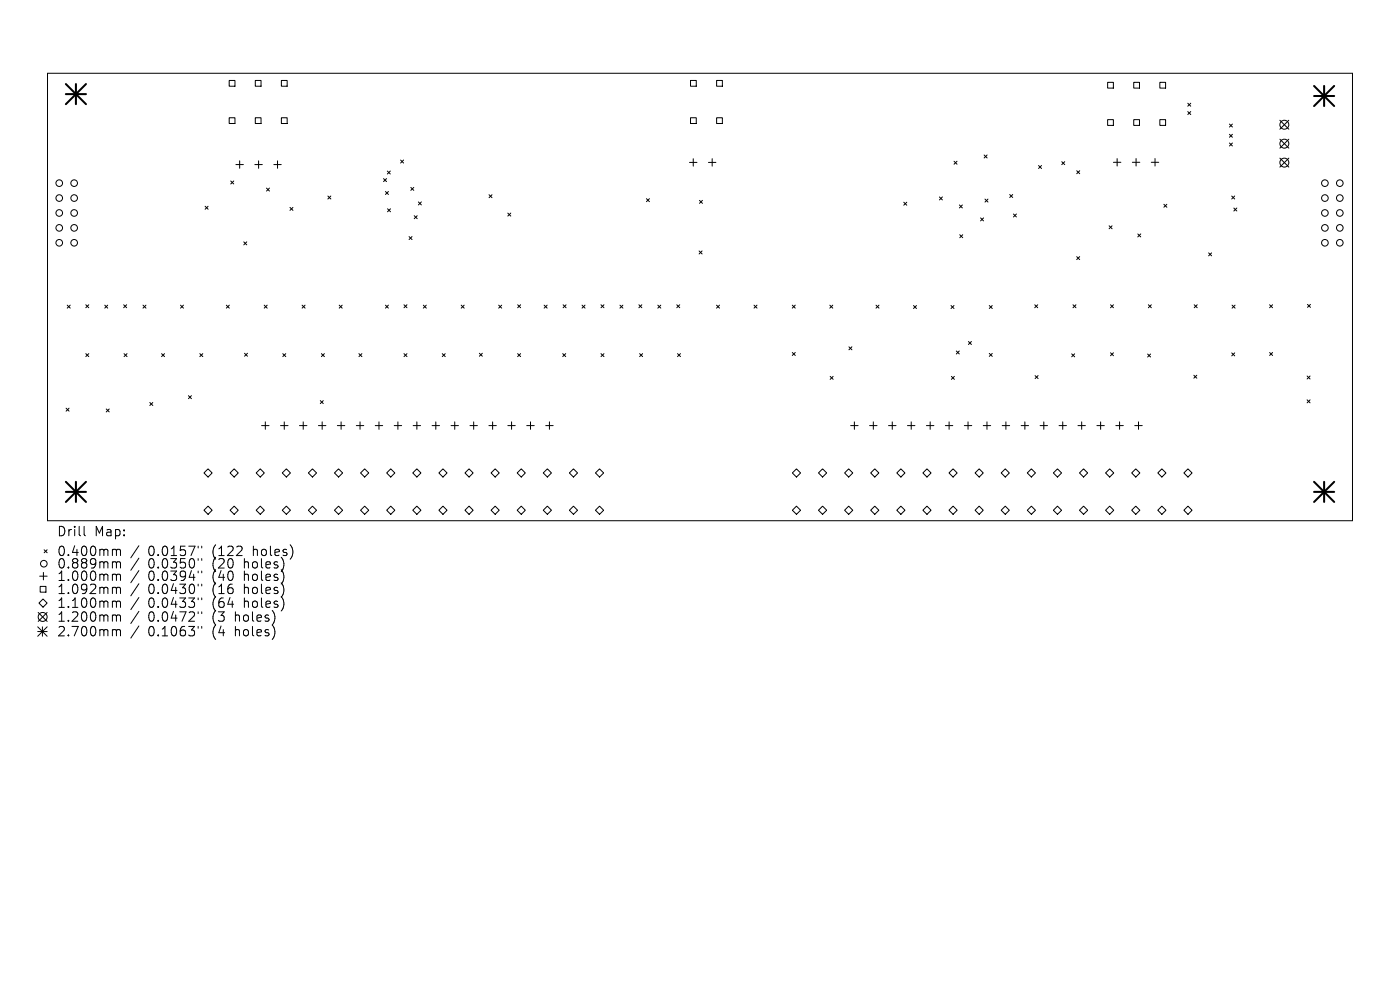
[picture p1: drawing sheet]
<svg xmlns="http://www.w3.org/2000/svg" width="297mm" height="210mm" viewBox="0 0 297 210" stroke-linecap="round" stroke-linejoin="round" font-family="sans-serif">
<defs><g id="words">
<g font-size="2.8">
<text x="12" y="114">Drill</text>
<text x="12" y="118.2">0.400mm</text>
<text x="20" y="114">Map:</text>
<text x="31.4" y="118.2">0.0157&quot;</text>
<text x="45.2" y="118.2">(122</text>
<text x="53.9" y="118.2">holes)</text>
<text x="12" y="120.9">0.889mm</text>
<text x="12" y="123.5">1.000mm</text>
<text x="31.4" y="120.9">0.0350&quot;</text>
<text x="31.4" y="123.5">0.0394&quot;</text>
<text x="45.2" y="120.9">(20</text>
<text x="45.2" y="123.5">(40</text>
<text x="52" y="120.9">holes)</text>
<text x="52" y="123.5">holes)</text>
<text x="12" y="126.3">1.092mm</text>
<text x="12" y="129.2">1.100mm</text>
<text x="31.4" y="126.3">0.0430&quot;</text>
<text x="31.4" y="129.2">0.0433&quot;</text>
<text x="45.2" y="126.3">(16</text>
<text x="45.2" y="129.2">(64</text>
<text x="52" y="126.3">holes)</text>
<text x="52" y="129.2">holes)</text>
<text x="12" y="132.2">1.200mm</text>
<text x="12" y="135.3">2.700mm</text>
<text x="31.4" y="132.2">0.0472&quot;</text>
<text x="31.4" y="135.3">0.1063&quot;</text>
<text x="45.2" y="132.2">(3</text>
<text x="45.2" y="135.3">(4</text>
<text x="50.1" y="132.2">holes)</text>
<text x="50.1" y="135.3">holes)</text>
</g>
</g></defs>
<g fill="none" stroke="#000" stroke-width=".21">
<path d="M10.1 15.5h276.8v95h-276.8zM48.6 17.1h1.2v1.2h-1.2zM54.2 17.1h1.2v1.2h-1.2zM59.7 17.1h1.2v1.2h-1.2zM146.5 17.1h1.2v1.2h-1.2zM152 17.1h1.2v1.2h-1.2zM235 17.5h1.2v1.2h-1.2zM240.5 17.5h1.2v1.2h-1.2zM246.1 17.5h1.2v1.2h-1.2zM48.6 25h1.2v1.2h-1.2zM49 38.4l.6 .6M49.6 38.4l-.6 .6"/>
<path d="M50 34.9h1.6M50.8 34.1v1.6M54.1 34.9h1.5M54.2 25h1.2v1.2h-1.2zM54.9 34.1v1.6M56.5 39.9l.7 .6M57.2 39.9l-.7 .6M58.1 34.9h1.6M58.9 34.1v1.6M59.7 25h1.2v1.2h-1.2zM81.4 37.9l.6 .6M82 37.9l-.6 .6"/>
<path d="M82.2 36.3l.6 .6M82.8 36.3l-.6 .6M85 34l.6 .6M85.6 34l-.6 .6M87.2 39.8l.6 .6M87.8 39.8l-.6 .6M146.3 34.5h1.6M146.5 25h1.2v1.2h-1.2zM147.1 33.7v1.5M150.3 34.5h1.6M151.1 33.7v1.5M152 25h1.2v1.2h-1.2z"/>
<path d="M202.4 34.2l.6 .6M203 34.2l-.6 .6M208.8 32.9l.6 .6M209.4 32.9l-.6 .6M220.3 35.1l.7 .6M221 35.1l-.7 .6M225.2 34.3l.7 .6M225.9 34.3l-.7 .6M228.4 36.2l.7 .6M229.1 36.2l-.7 .6M235 25.4h1.2v1.2h-1.2zM236.2 34.4h1.6"/>
<path d="M237 33.6v1.6M240.2 34.4h1.6M240.5 25.4h1.2v1.2h-1.2zM241 33.6v1.6M244.2 34.4h1.6M245 33.6v1.6M246.1 25.4h1.2v1.2h-1.2zM252 21.9l.6 .6M252 23.7l.6 .6M252.6 21.9l-.6 .6M252.6 23.7l-.6 .6M260.8 26.3l.7 .6"/>
<path d="M260.8 28.5l.7 .6M260.8 30.3l.7 .7M261.5 26.3l-.7 .6M261.5 28.5l-.7 .6M261.5 30.3l-.7 .7M271.5 25.5l1.9 1.9M271.5 29.5l1.9 1.9M271.5 33.5l1.9 1.9M273.4 25.5l-1.9 1.9M273.4 29.5l-1.9 1.9M273.4 33.5l-1.9 1.9M43.5 43.8l.6 .6"/>
<path d="M44.1 43.8l-.6 .6M51.7 51.3l.6 .6M52.3 51.3l-.6 .6M61.5 44l.6 .6M62.1 44l-.6 .6M69.6 41.6l.6 .6M70.2 41.6l-.6 .6M81.8 40.6l.6 .7M82.2 44.3l.6 .6M82.4 40.6l-.6 .7M82.8 44.3l-.6 .6M86.8 50.2l.6 .6"/>
<path d="M87.4 50.2l-.6 .6M87.9 45.8l.6 .6M88.5 45.8l-.6 .6M88.8 42.8l.6 .7M89.4 42.8l-.6 .7M103.7 41.3l.7 .6M104.4 41.3l-.7 .6M107.7 45.2l.7 .6M108.4 45.2l-.7 .6M137.1 42.1l.7 .7M137.8 42.1l-.7 .7M148.3 53.2l.6 .7"/>
<path d="M148.4 42.5l.6 .6M148.9 53.2l-.6 .7M149 42.5l-.6 .6M191.7 42.9l.7 .6M192.4 42.9l-.7 .6M199.3 41.8l.6 .6M199.9 41.8l-.6 .6M203.5 43.5l.7 .6M203.6 49.8l.6 .6M204.2 43.5l-.7 .6M204.2 49.8l-.6 .6M208 46.2l.7 .7"/>
<path d="M208.7 46.2l-.7 .7M209 42.2l.6 .7M209.6 42.2l-.6 .7M214.2 41.3l.6 .6M214.8 41.3l-.6 .6M215 45.4l.6 .6M215.6 45.4l-.6 .6M228.4 54.4l.6 .7M229 54.4l-.6 .7M235.3 47.9l.6 .6M235.9 47.9l-.6 .6M241.4 49.6l.6 .7"/>
<path d="M242 49.6l-.6 .7M246.9 43.3l.6 .7M247.5 43.3l-.6 .7M256.4 53.6l.6 .7M257 53.6l-.6 .7M261.3 41.6l.6 .6M261.8 44.1l.6 .7M261.9 41.6l-.6 .6M262.4 44.1l-.6 .7M14.3 64.7l.6 .7M14.9 64.7l-.6 .7M18.2 64.7l.6 .6"/>
<path d="M18.2 75l.6 .7M18.8 64.7l-.6 .6M18.8 75l-.6 .7M22.2 64.7l.7 .7M22.9 64.7l-.7 .7M26.2 64.7l.7 .6M26.3 75l.7 .7M26.9 64.7l-.7 .6M27 75l-.7 .7M30.3 64.7l.7 .7M31 64.7l-.7 .7M34.3 75l.6 .7"/>
<path d="M34.9 75l-.6 .7M38.3 64.7l.6 .7M38.9 64.7l-.6 .7M42.4 75l.6 .7M43 75l-.6 .7M48 64.7l.6 .7M48.6 64.7l-.6 .7M51.9 74.9l.6 .7M52.5 74.9l-.6 .7M56.1 64.7l.6 .7M56.7 64.7l-.6 .7M60 75l.6 .7"/>
<path d="M60.6 75l-.6 .7M64.1 64.7l.6 .7M64.7 64.7l-.6 .7M68.2 75l.6 .7M68.8 75l-.6 .7M72 64.7l.6 .7M72.6 64.7l-.6 .7M76.1 75l.7 .7M76.8 75l-.7 .7M81.8 64.7l.6 .7M82.4 64.7l-.6 .7M85.7 64.7l.6 .6"/>
<path d="M85.7 75l.6 .7M86.3 64.7l-.6 .6M86.3 75l-.6 .7M89.8 64.7l.6 .7M90.4 64.7l-.6 .7M93.8 75l.7 .7M94.5 75l-.7 .7M97.8 64.7l.7 .7M98.5 64.7l-.7 .7M101.7 74.9l.6 .7M102.3 74.9l-.6 .7M105.8 64.7l.6 .7"/>
<path d="M106.4 64.7l-.6 .7M109.8 64.7l.6 .6M109.8 75l.6 .7M110.4 64.7l-.6 .6M110.4 75l-.6 .7M115.4 64.7l.7 .7M116.1 64.7l-.7 .7M119.4 75l.6 .7M119.5 64.7l.6 .6M120 75l-.6 .7M120.1 64.7l-.6 .6M123.5 64.7l.6 .7"/>
<path d="M124.1 64.7l-.6 .7M127.5 64.7l.6 .6M127.5 75l.6 .7M128.1 64.7l-.6 .6M128.1 75l-.6 .7M131.5 64.7l.6 .7M132.1 64.7l-.6 .7M135.5 64.7l.7 .6M135.7 75l.6 .7M136.2 64.7l-.7 .6M136.3 75l-.6 .7M139.6 64.7l.6 .7"/>
<path d="M140.2 64.7l-.6 .7M143.6 64.7l.6 .6M143.7 75l.7 .7M144.2 64.7l-.6 .6M144.4 75l-.7 .7M152 64.7l.6 .7M152.6 64.7l-.6 .7M160 64.7l.6 .7M160.6 64.7l-.6 .7M168.1 64.7l.6 .7M168.1 74.8l.6 .6M168.7 64.7l-.6 .7"/>
<path d="M168.7 74.8l-.6 .6M176 64.7l.7 .7M176.1 79.8l.6 .7M176.7 64.7l-.7 .7M176.7 79.8l-.6 .7M180.1 73.6l.6 .6M180.7 73.6l-.6 .6M185.8 64.7l.7 .7M186.5 64.7l-.7 .7M193.8 64.8l.6 .6M194.4 64.8l-.6 .6M201.8 64.8l.6 .6"/>
<path d="M201.8 79.8l.7 .7M202.4 64.8l-.6 .6M202.5 79.8l-.7 .7M202.9 74.5l.6 .6M203.5 74.5l-.6 .6M205.4 72.4l.7 .7M206.1 72.4l-.7 .7M209.9 64.8l.6 .6M209.9 75l.6 .6M210.5 64.8l-.6 .6M210.5 75l-.6 .6M219.5 64.7l.6 .6"/>
<path d="M219.6 79.7l.6 .6M220.1 64.7l-.6 .6M220.2 79.7l-.6 .6M227.3 75.1l.7 .6M227.6 64.7l.7 .6M228 75.1l-.7 .6M228.3 64.7l-.7 .6M235.6 64.7l.6 .6M235.6 74.8l.6 .7M236.2 64.7l-.6 .6M236.2 74.8l-.6 .7M243.5 75.1l.6 .6"/>
<path d="M243.6 64.7l.7 .6M244.1 75.1l-.6 .6M244.3 64.7l-.7 .6M253.3 79.6l.6 .6M253.3 64.7l.7 .6M253.9 79.6l-.6 .6M254 64.7l-.7 .6M261.3 74.9l.6 .6M261.4 64.7l.6 .7M261.9 74.9l-.6 .6M262 64.7l-.6 .7M269.3 64.7l.7 .6"/>
<path d="M269.3 74.8l.7 .6M270 64.7l-.7 .6M270 74.8l-.7 .6M277.3 79.8l.6 .6M277.4 64.6l.6 .6M277.9 79.8l-.6 .6M278 64.6l-.6 .6M14 86.6l.7 .6M14.7 86.6l-.7 .6M22.5 86.8l.7 .6M23.2 86.8l-.7 .6M31.8 85.4l.6 .6"/>
<path d="M32.4 85.4l-.6 .6M40 83.9l.6 .7M40.6 83.9l-.6 .7M55.5 90.3h1.6M56.3 89.5v1.6M59.5 90.3h1.6M60.3 89.5v1.6M63.5 90.3h1.6M64.3 89.5v1.6M67.6 90.3h1.5M67.9 85l.7 .6M68.3 89.5v1.6"/>
<path d="M68.6 85l-.7 .6M71.6 90.3h1.6M72.4 89.5v1.6M75.6 90.3h1.6M76.4 89.5v1.6M79.6 90.3h1.6M80.4 89.5v1.6M83.6 90.3h1.6M84.4 89.5v1.6M87.6 90.3h1.6M88.4 89.5v1.6M91.7 90.3h1.5"/>
<path d="M92.5 89.5v1.6M95.7 90.3h1.6M96.5 89.5v1.6M99.7 90.3h1.6M100.5 89.5v1.6M103.7 90.3h1.6M104.5 89.5v1.6M107.7 90.3h1.6M108.5 89.5v1.6M111.8 90.3h1.5M112.5 89.5v1.6M115.8 90.3h1.6"/>
<path d="M116.6 89.5v1.6M180 99.5l.9 .8-.9 .9-.8-.9zM180.5 90.3h1.5M181.3 89.5v1.6M184.5 90.3h1.6M185.3 89.5v1.6M188.5 90.3h1.6M189.3 89.5v1.6M192.5 90.3h1.6M193.3 89.5v1.6M196.5 90.3h1.6M197.3 89.5v1.6"/>
<path d="M200.6 90.3h1.5M201.3 89.5v1.6M204.6 90.3h1.6M205.4 89.5v1.6M208.6 90.3h1.6M209.4 89.5v1.6M212.6 90.3h1.6M213.4 89.5v1.6M216.6 90.3h1.6M217.4 89.5v1.6M220.6 90.3h1.6M221.4 89.5v1.6"/>
<path d="M224.7 90.3h1.5M225.5 89.5v1.6M228.7 90.3h1.6M229.5 89.5v1.6M232.7 90.3h1.6M233.5 89.5v1.6M236.7 90.3h1.6M237.5 89.5v1.6M240.7 90.3h1.6M241.5 89.5v1.6M277.3 84.8l.6 .7M277.9 84.8l-.6 .7"/>
<path d="M9.4 116.6l.6 .7M10 116.6l-.6 .7M17.8 111.7v1.7l.3 .3M24.1 116.5h.3l.3 .3M24.1 119.2h.3l.3 .2M24.7 116.8l.3-.3 .5 .1 .1 1.3M24.7 116.8v1.1M24.7 119.4v1.1M24.7 119.4l.3-.2 .5 .1 .1 1.2M29.5 115.8l-1.7 2.5M29.5 118.4l-1.7 2.6M42 115.9v.3"/>
<path d="M42 118.5v.4M42.8 115.9v.3M42.8 118.5v.4M43.3 100.3l.8-.8 .9 .8-.9 .9zM43.3 108.2l.8-.8 .9 .8-.9 .9zM48.8 100.3l.9-.8 .8 .8-.8 .9zM48.8 108.2l.9-.8 .8 .8-.8 .9zM54.3 100.3l.9-.8 .9 .8-.9 .9zM54.3 108.2l.9-.8 .9 .8-.9 .9zM59.9 100.3l.8-.8 .9 .8-.9 .9zM59.9 108.2l.8-.8 .9 .8-.9 .9zM65.4 100.3l.9-.8 .9 .8-.9 .9z"/>
<path d="M65.4 108.2l.9-.8 .9 .8-.9 .9zM71 100.3l.8-.8 .9 .8-.9 .9zM71 108.2l.8-.8 .9 .8-.9 .9zM76.5 100.3l.9-.8 .8 .8-.8 .9zM76.5 108.2l.9-.8 .8 .8-.8 .9zM82 100.3l.9-.8 .9 .8-.9 .9zM82 108.2l.9-.8 .9 .8-.9 .9zM87.6 100.3l.8-.8 .9 .8-.9 .9zM87.6 108.2l.8-.8 .9 .8-.9 .9zM93.1 100.3l.9-.8 .8 .8-.8 .9zM93.1 108.2l.9-.8 .8 .8-.8 .9zM98.6 100.3l.9-.8 .9 .8-.9 .9z"/>
<path d="M98.6 108.2l.9-.8 .9 .8-.9 .9zM104.2 100.3l.8-.8 .9 .8-.9 .9zM104.2 108.2l.8-.8 .9 .8-.9 .9zM109.7 100.3l.9-.8 .9 .8-.9 .9zM109.7 108.2l.9-.8 .9 .8-.9 .9zM115.2 100.3l.9-.8 .9 .8-.9 .9zM115.2 108.2l.9-.8 .9 .8-.9 .9zM120.8 100.3l.9-.8 .8 .8-.8 .9zM120.8 108.2l.9-.8 .8 .8-.8 .9zM126.3 100.3l.9-.8 .9 .8-.9 .9zM126.3 108.2l.9-.8 .9 .8-.9 .9zM168.1 100.3l.9-.8 .8 .8-.8 .9z"/>
<path d="M168.1 108.2l.9-.8 .8 .8-.8 .9zM173.6 100.3l.9-.8 .9 .8-.9 .9zM173.6 108.2l.9-.8 .9 .8-.9 .9zM179.2 108.2l.8-.8 .9 .8-.9 .9zM184.7 100.3l.9-.8 .8 .8-.8 .9zM184.7 108.2l.9-.8 .8 .8-.8 .9zM190.2 100.3l.9-.8 .9 .8-.9 .9zM190.2 108.2l.9-.8 .9 .8-.9 .9zM195.8 100.3l.9-.8 .8 .8-.8 .9zM195.8 108.2l.9-.8 .8 .8-.8 .9zM201.3 100.3l.9-.8 .9 .8-.9 .9zM202.2 107.4l.9 .8-.9 .9-.9-.9z"/>
<path d="M206.9 100.3l.8-.8 .9 .8-.9 .9zM206.9 108.2l.8-.8 .9 .8-.9 .9zM212.4 100.3l.9-.8 .8 .8-.8 .9zM212.4 108.2l.9-.8 .8 .8-.8 .9zM217.9 100.3l.9-.8 .9 .8-.9 .9zM217.9 108.2l.9-.8 .9 .8-.9 .9zM223.5 100.3l.8-.8 .9 .8-.9 .9zM223.5 108.2l.8-.8 .9 .8-.9 .9zM229 100.3l.9-.8 .8 .8-.8 .9zM229 108.2l.9-.8 .8 .8-.8 .9zM234.5 100.3l.9-.8 .9 .8-.9 .9zM234.5 108.2l.9-.8 .9 .8-.9 .9z"/>
<path d="M240.1 100.3l.8-.8 .9 .8-.9 .9zM240.1 108.2l.8-.8 .9 .8-.9 .9zM245.6 100.3l.9-.8 .9 .8-.9 .9zM245.6 108.2l.9-.8 .9 .8-.9 .9zM251.2 100.3l.8-.8 .9 .8-.9 .9zM251.2 108.2l.8-.8 .9 .8-.9 .9zM8 133l2 2M8 134h2M8.1 129.9l1.9 1.9M8.3 127.9l.8-.8 .9 .8-.9 .9zM8.4 122.2h1.6M8.5 124.4h1.2v1.2h-1.2z"/>
<path d="M9 133v2M9.2 121.4v1.6M10 129.9l-1.9 1.9M10 133l-2 2M24.1 121.8h.3l.3 .3M24.1 124.6h.3l.3 .3M24.1 127.5h.3l.3 .3M24.1 130.5h.3l.3 .2M24.1 133.6h.3l.3 .2M24.7 122.1v1M24.7 124.9v1M24.7 127.8v1"/>
<path d="M24.7 130.7v1.1M24.7 133.8v1.1M24.7 122.1l.3-.3 .5 .1 .1 1.2M24.7 124.9l.3-.3 .5 .1 .1 1.2M24.7 127.8l.3-.3 .5 .1 .1 1.2M24.7 130.7l.3-.2h.5l.1 1.3M24.7 133.8l.3-.2h.5l.1 1.3M29.5 121l-1.7 2.6M29.5 123.8l-1.7 2.6M29.5 126.7l-1.7 2.6M29.5 129.7l-1.7 2.6M29.5 132.8l-1.7 2.6"/>
<path d="M42 121.1v.4M42 123.9v.4M42 126.8v.4M42 129.8v.4M42 132.9v.4M42.8 121.1v.4M42.8 123.9v.4M42.8 126.8v.4M42.8 129.8v.4M42.8 132.9v.4"/>
<circle cx="12.6" cy="38.9" r=".7"/>
<circle cx="15.7" cy="38.9" r=".7"/>
<circle cx="272.5" cy="26.5" r=".95"/>
<circle cx="272.5" cy="34.5" r=".95"/>
<circle cx="272.5" cy="30.5" r=".95"/>
<circle cx="281.1" cy="38.9" r=".7"/>
<circle cx="284.2" cy="38.8" r=".7"/>
<circle cx="12.6" cy="42" r=".7"/>
<circle cx="12.6" cy="48.3" r=".7"/>
<circle cx="12.6" cy="51.5" r=".7"/>
<circle cx="12.6" cy="45.2" r=".7"/>
<circle cx="15.7" cy="42" r=".7"/>
<circle cx="15.7" cy="48.3" r=".7"/>
<circle cx="15.7" cy="45.2" r=".7"/>
<circle cx="15.7" cy="51.5" r=".7"/>
<circle cx="281.1" cy="42" r=".7"/>
<circle cx="281.1" cy="48.3" r=".7"/>
<circle cx="281.1" cy="45.2" r=".7"/>
<circle cx="281.1" cy="51.5" r=".7"/>
<circle cx="284.2" cy="42" r=".7"/>
<circle cx="284.2" cy="48.3" r=".7"/>
<circle cx="284.2" cy="51.5" r=".7"/>
<circle cx="284.2" cy="45.2" r=".7"/>
<circle cx="9.3" cy="119.6" r=".7"/>
<circle cx="9.1" cy="130.9" r=".95"/>
</g>
<g fill="none" stroke="#000" stroke-width=".43">
<path d="M14 17.8l4.2 4.3M14 20h4.2M16.1 17.8v4.3M18.2 17.8l-4.2 4.3M278.8 18.2l4.2 4.3M280.9 18.2v4.3M283 18.2l-4.2 4.3M278.8 20.4h4.2M14 102.2l4.2 4.3M14 104.3h4.2M16.1 102.2v4.3M18.2 102.2l-4.2 4.3"/>
<path d="M278.8 104.3h4.2M278.8 102.2l4.2 4.3M280.9 102.2v4.3M283 102.2l-4.2 4.3"/>
</g>
<use href="#words"/>
</svg>
